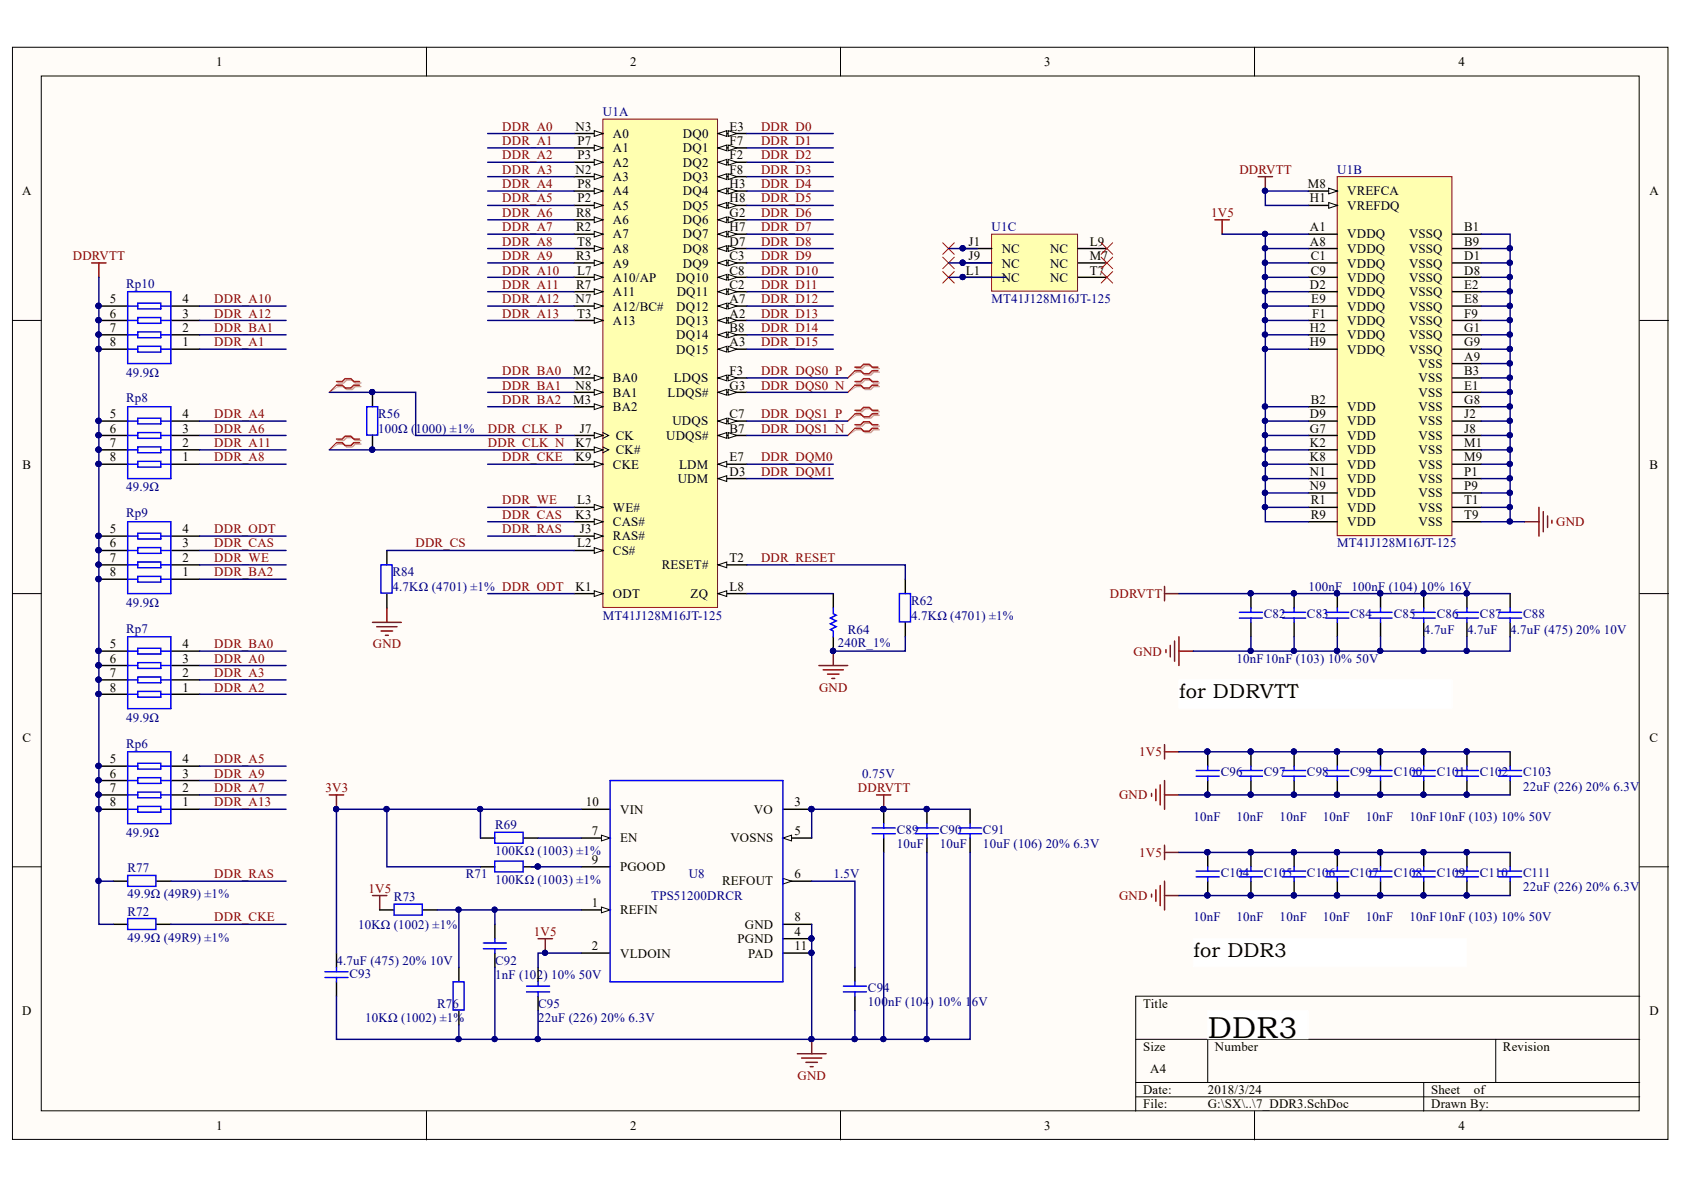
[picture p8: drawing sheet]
<svg xmlns="http://www.w3.org/2000/svg" width="297mm" height="210mm" viewBox="0 0 297 210" stroke-linecap="round" stroke-linejoin="round" font-family="sans-serif">
<defs><g id="words">
<text font-size="5.3" x="213" y="183.1">DDR3</text>
<g font-size="3.5">
<text x="208" y="123.2">for DDRVTT</text>
<text x="210.5" y="168.8">for DDR3</text>
</g>
<g font-size="2.3">
<text x="38.1" y="11.6">1</text>
<text x="111.2" y="11.6">2</text>
<text x="184.2" y="11.6">3</text>
<text x="257.2" y="11.6">4</text>
<text x="101.5" y="23">N3</text>
<text x="128.7" y="23">E3</text>
<text x="101.9" y="28.1">P3</text>
<text x="101.9" y="25.6">P7</text>
<text x="108.1" y="24.3">A0</text>
<text x="108.1" y="29.4">A2</text>
<text x="108.1" y="26.8">A1</text>
<text x="120.5" y="24.3">DQ0</text>
<text x="120.5" y="29.4">DQ2</text>
<text x="120.5" y="26.8">DQ1</text>
<text x="128.7" y="28.1">F2</text>
<text x="128.7" y="25.6">F7</text>
<text x="3.9" y="34.4">A</text>
<text x="101.5" y="30.6">N2</text>
<text x="101.9" y="35.7">P2</text>
<text x="101.9" y="33.2">P8</text>
<text x="108.1" y="31.9">A3</text>
<text x="108.1" y="34.4">A4</text>
<text x="120.5" y="31.9">DQ3</text>
<text x="120.5" y="34.4">DQ4</text>
<text x="128.7" y="30.6">F8</text>
<text x="128.7" y="33.2">H3</text>
<text x="128.7" y="35.7">H8</text>
<text x="230.7" y="33.2">M8</text>
<text x="231" y="35.7">H1</text>
<text x="237.6" y="34.4">VREFCA</text>
<text x="291" y="34.4">A</text>
<text x="101.6" y="40.8">R2</text>
<text x="101.6" y="38.2">R8</text>
<text x="108.1" y="37">A5</text>
<text x="108.1" y="39.5">A6</text>
<text x="120.5" y="39.5">DQ6</text>
<text x="120.5" y="37">DQ5</text>
<text x="128.7" y="38.2">G2</text>
<text x="128.7" y="40.8">H7</text>
<text x="231" y="40.8">A1</text>
<text x="237.6" y="37">VREFDQ</text>
<text x="258.3" y="40.8">B1</text>
<text x="101.6" y="45.9">R3</text>
<text x="101.8" y="43.4">T8</text>
<text x="108.1" y="42">A7</text>
<text x="108.1" y="47.2">A9</text>
<text x="108.1" y="44.7">A8</text>
<text x="120.5" y="47.2">DQ9</text>
<text x="120.5" y="44.7">DQ8</text>
<text x="120.5" y="42">DQ7</text>
<text x="128.7" y="45.9">C3</text>
<text x="128.7" y="43.4">D7</text>
<text x="170.9" y="43.4">J1</text>
<text x="170.9" y="45.9">J9</text>
<text x="176.7" y="44.7">NC</text>
<text x="176.7" y="47.2">NC</text>
<text x="185.2" y="44.7">NC</text>
<text x="185.2" y="47.2">NC</text>
<text x="192.2" y="43.4">L9</text>
<text x="192.2" y="45.9">M7</text>
<text x="231" y="43.4">A8</text>
<text x="231.2" y="45.9">C1</text>
<text x="237.6" y="42">VDDQ</text>
<text x="237.6" y="44.7">VDDQ</text>
<text x="237.6" y="47.2">VDDQ</text>
<text x="248.5" y="42">VSSQ</text>
<text x="248.5" y="44.7">VSSQ</text>
<text x="248.5" y="47.2">VSSQ</text>
<text x="258.3" y="43.4">B9</text>
<text x="258.3" y="45.9">D1</text>
<text x="19.4" y="53.5">5</text>
<text x="32.2" y="53.5">4</text>
<text x="101.5" y="53.5">N7</text>
<text x="101.6" y="51">R7</text>
<text x="101.8" y="48.5">L7</text>
<text x="108.1" y="49.7">A10/AP</text>
<text x="108.1" y="52.3">A11</text>
<text x="119.3" y="49.7">DQ10</text>
<text x="119.4" y="52.3">DQ11</text>
<text x="128.7" y="53.5">A7</text>
<text x="128.7" y="51">C2</text>
<text x="128.7" y="48.5">C8</text>
<text x="170.3" y="48.5">L1</text>
<text x="176.7" y="49.7">NC</text>
<text x="185.2" y="49.7">NC</text>
<text x="192.2" y="48.5">T7</text>
<text x="231" y="51">D2</text>
<text x="231.2" y="48.5">C9</text>
<text x="231.3" y="53.5">E9</text>
<text x="237.6" y="49.7">VDDQ</text>
<text x="237.6" y="52.3">VDDQ</text>
<text x="248.5" y="49.7">VSSQ</text>
<text x="248.5" y="52.3">VSSQ</text>
<text x="258.3" y="48.5">D8</text>
<text x="258.3" y="51">E2</text>
<text x="258.3" y="53.5">E8</text>
<text x="19.4" y="58.6">7</text>
<text x="19.4" y="56.1">6</text>
<text x="32.2" y="58.6">2</text>
<text x="32.2" y="56.1">3</text>
<text x="101.8" y="56.1">T3</text>
<text x="108.1" y="54.8">A12/BC#</text>
<text x="108.1" y="57.3">A13</text>
<text x="119.3" y="57.3">DQ13</text>
<text x="119.3" y="54.8">DQ12</text>
<text x="119.3" y="59.8">DQ14</text>
<text x="128.7" y="56.1">A2</text>
<text x="128.7" y="58.6">B8</text>
<text x="231" y="58.6">H2</text>
<text x="231.5" y="56.1">F1</text>
<text x="237.6" y="54.8">VDDQ</text>
<text x="237.6" y="57.3">VDDQ</text>
<text x="237.6" y="59.8">VDDQ</text>
<text x="248.5" y="54.8">VSSQ</text>
<text x="248.5" y="57.3">VSSQ</text>
<text x="248.5" y="59.8">VSSQ</text>
<text x="258.3" y="56.1">F9</text>
<text x="258.3" y="58.6">G1</text>
<text x="19.4" y="61.1">8</text>
<text x="32.2" y="61.1">1</text>
<text x="119.3" y="62.4">DQ15</text>
<text x="128.7" y="61.1">A3</text>
<text x="231" y="61.1">H9</text>
<text x="237.6" y="62.4">VDDQ</text>
<text x="248.5" y="62.4">VSSQ</text>
<text x="250.2" y="64.9">VSS</text>
<text x="258.3" y="63.6">A9</text>
<text x="258.3" y="61.1">G9</text>
<text x="101.1" y="66.2">M2</text>
<text x="101.1" y="71.2">M3</text>
<text x="101.5" y="68.7">N8</text>
<text x="108.1" y="67.4">BA0</text>
<text x="108.1" y="70">BA1</text>
<text x="117.8" y="70">LDQS#</text>
<text x="118.9" y="67.4">LDQS</text>
<text x="128.7" y="66.2">F3</text>
<text x="128.7" y="68.7">G3</text>
<text x="231.2" y="71.2">B2</text>
<text x="250.2" y="67.4">VSS</text>
<text x="250.2" y="70">VSS</text>
<text x="258.3" y="66.2">B3</text>
<text x="258.3" y="68.7">E1</text>
<text x="258.3" y="71.2">G8</text>
<text x="19.4" y="76.3">6</text>
<text x="19.4" y="73.8">5</text>
<text x="32.2" y="76.3">3</text>
<text x="32.2" y="73.8">4</text>
<text x="102.3" y="76.3">J7</text>
<text x="108.1" y="72.5">BA2</text>
<text x="108.6" y="77.6">CK</text>
<text x="117.5" y="77.6">UDQS#</text>
<text x="118.6" y="75">UDQS</text>
<text x="128.7" y="76.3">B7</text>
<text x="128.7" y="73.8">C7</text>
<text x="231" y="73.8">D9</text>
<text x="231" y="76.3">G7</text>
<text x="237.6" y="72.5">VDD</text>
<text x="237.6" y="75">VDD</text>
<text x="237.6" y="77.6">VDD</text>
<text x="250.2" y="72.5">VSS</text>
<text x="250.2" y="75">VSS</text>
<text x="250.2" y="77.6">VSS</text>
<text x="258.3" y="73.8">J2</text>
<text x="258.3" y="76.3">J8</text>
<text x="4" y="82.6">B</text>
<text x="19.4" y="81.4">8</text>
<text x="19.4" y="78.8">7</text>
<text x="32.2" y="81.4">1</text>
<text x="32.2" y="78.8">2</text>
<text x="101.5" y="78.8">K7</text>
<text x="101.5" y="81.4">K9</text>
<text x="108.1" y="82.6">CKE</text>
<text x="108.6" y="80.1">CK#</text>
<text x="119.8" y="82.6">LDM</text>
<text x="128.7" y="83.9">D3</text>
<text x="128.7" y="81.4">E7</text>
<text x="231" y="78.8">K2</text>
<text x="231" y="81.4">K8</text>
<text x="231" y="83.9">N1</text>
<text x="237.6" y="80.1">VDD</text>
<text x="237.6" y="82.6">VDD</text>
<text x="250.2" y="80.1">VSS</text>
<text x="250.2" y="82.6">VSS</text>
<text x="258.3" y="78.8">M1</text>
<text x="258.3" y="81.4">M9</text>
<text x="258.3" y="83.9">P1</text>
<text x="291" y="82.6">B</text>
<text x="101.8" y="89">L3</text>
<text x="119.5" y="85.2">UDM</text>
<text x="231" y="86.4">N9</text>
<text x="231.2" y="89">R1</text>
<text x="237.6" y="85.2">VDD</text>
<text x="237.6" y="87.7">VDD</text>
<text x="250.2" y="85.2">VSS</text>
<text x="250.2" y="87.7">VSS</text>
<text x="258.3" y="86.4">P9</text>
<text x="258.3" y="89">T1</text>
<text x="19.4" y="94">5</text>
<text x="32.2" y="94">4</text>
<text x="101.5" y="91.5">K3</text>
<text x="102.3" y="94">J3</text>
<text x="108.1" y="95.3">RAS#</text>
<text x="108.1" y="92.8">CAS#</text>
<text x="108.1" y="90.2">WE#</text>
<text x="231.2" y="91.5">R9</text>
<text x="237.6" y="90.2">VDD</text>
<text x="237.6" y="92.8">VDD</text>
<text x="250.2" y="90.2">VSS</text>
<text x="250.2" y="92.8">VSS</text>
<text x="258.3" y="91.5">T9</text>
<text x="19.4" y="101.6">8</text>
<text x="19.4" y="99.1">7</text>
<text x="19.4" y="96.6">6</text>
<text x="32.2" y="101.6">1</text>
<text x="32.2" y="99.1">2</text>
<text x="32.2" y="96.6">3</text>
<text x="101.8" y="96.6">L2</text>
<text x="108.1" y="97.8">CS#</text>
<text x="116.7" y="100.4">RESET#</text>
<text x="128.7" y="99.1">T2</text>
<text x="101.5" y="104.3">K1</text>
<text x="108.1" y="105.5">ODT</text>
<text x="121.8" y="105.5">ZQ</text>
<text x="128.7" y="104.3">L8</text>
<text x="19.4" y="119.4">7</text>
<text x="19.4" y="116.9">6</text>
<text x="19.4" y="114.4">5</text>
<text x="32.2" y="119.4">2</text>
<text x="32.2" y="116.9">3</text>
<text x="32.2" y="114.4">4</text>
<text x="19.4" y="122">8</text>
<text x="32.2" y="122">1</text>
<text x="4" y="130.8">C</text>
<text x="291" y="130.8">C</text>
<text x="19.4" y="137.2">6</text>
<text x="19.4" y="134.6">5</text>
<text x="32.2" y="137.2">3</text>
<text x="32.2" y="134.6">4</text>
<text x="19.4" y="142.2">8</text>
<text x="19.4" y="139.7">7</text>
<text x="32.2" y="142.2">1</text>
<text x="32.2" y="139.7">2</text>
<text x="103.3" y="142.2">10</text>
<text x="109.4" y="143.5">VIN</text>
<text x="133" y="143.5">VO</text>
<text x="140.2" y="142.2">3</text>
<text x="104.4" y="147.3">7</text>
<text x="109.4" y="148.6">EN</text>
<text x="128.8" y="148.6">VOSNS</text>
<text x="140.2" y="147.3">5</text>
<text x="104.4" y="152.4">9</text>
<text x="109.4" y="153.6">PGOOD</text>
<text x="140.2" y="154.9">6</text>
<text x="104.4" y="160">1</text>
<text x="109.4" y="161.2">REFIN</text>
<text x="127.4" y="156.2">REFOUT</text>
<text x="104.4" y="167.7">2</text>
<text x="130.1" y="166.4">PGND</text>
<text x="131.4" y="163.9">GND</text>
<text x="140.2" y="165.1">4</text>
<text x="140.2" y="162.5">8</text>
<text x="140.2" y="167.7">11</text>
<text x="109.4" y="168.9">VLDOIN</text>
<text x="132" y="168.9">PAD</text>
<text x="3.9" y="179">D</text>
<text x="201.6" y="177.8">Title</text>
<text x="291" y="179">D</text>
<text x="201.6" y="185.4">Size</text>
<text x="214.3" y="185.4">Number</text>
<text x="265.1" y="185.4">Revision</text>
<text x="202.9" y="189.2">A4</text>
<text x="201.6" y="193">Date:</text>
<text x="201.6" y="195.5">File:</text>
<text x="213" y="193">2018/3/24</text>
<text x="213" y="195.5">G:\SX\..\7_DDR3.SchDoc</text>
<text x="252.4" y="193">Sheet</text>
<text x="252.4" y="195.5">Drawn By:</text>
<text x="260" y="193">of</text>
<text x="38.1" y="199.3">1</text>
<text x="111.2" y="199.3">2</text>
<text x="184.2" y="199.3">3</text>
<text x="257.2" y="199.3">4</text>
</g>
<g font-size="2.3" fill="#800000">
<text x="88.6" y="23">DDR_A0</text>
<text x="134.2" y="23">DDR_D0</text>
<text x="88.6" y="25.6">DDR_A1</text>
<text x="88.6" y="28.1">DDR_A2</text>
<text x="134.2" y="28.1">DDR_D2</text>
<text x="134.2" y="25.6">DDR_D1</text>
<text x="88.6" y="30.6">DDR_A3</text>
<text x="88.6" y="33.2">DDR_A4</text>
<text x="88.6" y="35.7">DDR_A5</text>
<text x="134.2" y="35.7">DDR_D5</text>
<text x="134.2" y="33.2">DDR_D4</text>
<text x="134.2" y="30.6">DDR_D3</text>
<text x="218.6" y="30.6">DDRVTT</text>
<text x="88.6" y="38.2">DDR_A6</text>
<text x="88.6" y="40.8">DDR_A7</text>
<text x="134.2" y="40.8">DDR_D7</text>
<text x="134.2" y="38.2">DDR_D6</text>
<text x="213.6" y="38.2">1V5</text>
<text x="12.8" y="45.9">DDRVTT</text>
<text x="88.6" y="43.4">DDR_A8</text>
<text x="88.6" y="45.9">DDR_A9</text>
<text x="134.2" y="45.9">DDR_D9</text>
<text x="134.2" y="43.4">DDR_D8</text>
<text x="37.8" y="53.5">DDR_A10</text>
<text x="88.6" y="48.5">DDR_A10</text>
<text x="88.6" y="51">DDR_A11</text>
<text x="88.6" y="53.5">DDR_A12</text>
<text x="134.2" y="53.5">DDR_D12</text>
<text x="134.2" y="51">DDR_D11</text>
<text x="134.2" y="48.5">DDR_D10</text>
<text x="37.8" y="56.1">DDR_A12</text>
<text x="37.8" y="58.6">DDR_BA1</text>
<text x="88.6" y="56.1">DDR_A13</text>
<text x="134.2" y="58.6">DDR_D14</text>
<text x="134.2" y="56.1">DDR_D13</text>
<text x="37.8" y="61.1">DDR_A1</text>
<text x="134.2" y="61.1">DDR_D15</text>
<text x="88.6" y="66.2">DDR_BA0</text>
<text x="88.6" y="68.7">DDR_BA1</text>
<text x="88.6" y="71.2">DDR_BA2</text>
<text x="134.2" y="66.2">DDR_DQS0_P</text>
<text x="134.2" y="68.7">DDR_DQS0_N</text>
<text x="37.8" y="73.8">DDR_A4</text>
<text x="37.8" y="76.3">DDR_A6</text>
<text x="86.1" y="76.3">DDR_CLK_P</text>
<text x="134.2" y="73.8">DDR_DQS1_P</text>
<text x="134.2" y="76.3">DDR_DQS1_N</text>
<text x="37.8" y="81.4">DDR_A8</text>
<text x="37.8" y="78.8">DDR_A11</text>
<text x="86.1" y="78.8">DDR_CLK_N</text>
<text x="88.6" y="81.4">DDR_CKE</text>
<text x="134.2" y="81.4">DDR_DQM0</text>
<text x="134.2" y="83.9">DDR_DQM1</text>
<text x="88.6" y="89">DDR_WE</text>
<text x="37.8" y="94">DDR_ODT</text>
<text x="88.6" y="91.5">DDR_CAS</text>
<text x="88.6" y="94">DDR_RAS</text>
<text x="274.5" y="92.8">GND</text>
<text x="37.8" y="101.6">DDR_BA2</text>
<text x="37.8" y="99.1">DDR_WE</text>
<text x="37.8" y="96.6">DDR_CAS</text>
<text x="73.3" y="96.6">DDR_CS</text>
<text x="134.2" y="99.1">DDR_RESET</text>
<text x="195.8" y="105.5">DDRVTT</text>
<text x="37.8" y="116.9">DDR_A0</text>
<text x="37.8" y="119.4">DDR_A3</text>
<text x="37.8" y="114.4">DDR_BA0</text>
<text x="65.8" y="114.4">GND</text>
<text x="199.9" y="115.7">GND</text>
<text x="37.8" y="122">DDR_A2</text>
<text x="144.5" y="122">GND</text>
<text x="37.8" y="134.6">DDR_A5</text>
<text x="37.8" y="137.2">DDR_A9</text>
<text x="200.9" y="133.4">1V5</text>
<text x="37.8" y="139.7">DDR_A7</text>
<text x="37.8" y="142.2">DDR_A13</text>
<text x="57.4" y="139.7">3V3</text>
<text x="151.3" y="139.7">DDRVTT</text>
<text x="197.4" y="141">GND</text>
<text x="37.8" y="154.9">DDR_RAS</text>
<text x="200.9" y="151.1">1V5</text>
<text x="65" y="157.4">1V5</text>
<text x="197.4" y="158.7">GND</text>
<text x="37.8" y="162.5">DDR_CKE</text>
<text x="94.2" y="165.1">1V5</text>
<text x="140.7" y="190.4">GND</text>
</g>
<g font-size="2.3" fill="#000080">
<text x="106.3" y="20.5">U1A</text>
<text x="235.9" y="30.6">U1B</text>
<text x="174.9" y="40.8">U1C</text>
<text x="22.2" y="50.7">Rp10</text>
<text x="174.9" y="53.5">MT41J128M16JT-125</text>
<text x="22.2" y="66.4">49.9Ω</text>
<text x="22.2" y="71">Rp8</text>
<text x="66.7" y="73.8">R56</text>
<text x="66.7" y="76.3">100Ω (1000) ±1%</text>
<text x="22.2" y="86.7">49.9Ω</text>
<text x="22.2" y="91.3">Rp9</text>
<text x="69.2" y="101.6">R84</text>
<text x="235.9" y="96.6">MT41J128M16JT-125</text>
<text x="22.2" y="107">49.9Ω</text>
<text x="69.2" y="104.3">4.7KΩ (4701) ±1% DDR_ODT</text>
<text x="160.7" y="106.8">R62</text>
<text x="230.8" y="104.3">100nF</text>
<text x="238.4" y="104.3">100nF (104) 10% 16V</text>
<text x="22.2" y="111.6">Rp7</text>
<text x="106.3" y="109.3">MT41J128M16JT-125</text>
<text x="149.5" y="111.9">R64</text>
<text x="160.7" y="109.3">4.7KΩ (4701) ±1%</text>
<text x="222.9" y="109.1">C82</text>
<text x="230.5" y="109.1">C83</text>
<text x="238.1" y="109.1">C84</text>
<text x="245.8" y="109.1">C85</text>
<text x="251.2" y="111.9">4.7uF</text>
<text x="253.4" y="109.1">C86</text>
<text x="258.8" y="111.9">4.7uF</text>
<text x="261.1" y="109.1">C87</text>
<text x="266.4" y="111.9">4.7uF (475) 20% 10V</text>
<text x="268.7" y="109.1">C88</text>
<text x="147.8" y="114.1">240R_1%</text>
<text x="218.1" y="116.9">10nF10nF (103) 10% 50V</text>
<text x="22.2" y="127.3">49.9Ω</text>
<text x="22.2" y="131.9">Rp6</text>
<text x="152.1" y="137.2">0.75V</text>
<text x="215.3" y="136.9">C96</text>
<text x="222.9" y="136.9">C97</text>
<text x="230.5" y="136.9">C98</text>
<text x="238.1" y="136.9">C99</text>
<text x="245.8" y="136.9">C100</text>
<text x="253.4" y="136.9">C101</text>
<text x="261.1" y="136.9">C102</text>
<text x="268.7" y="136.9">C103</text>
<text x="268.7" y="139.5">22uF (226) 20% 6.3V</text>
<text x="22.2" y="147.6">49.9Ω</text>
<text x="87.3" y="146.3">R69</text>
<text x="158.2" y="147.1">C89</text>
<text x="158.2" y="149.6">10uF</text>
<text x="165.8" y="147.1">C90</text>
<text x="165.8" y="149.6">10uF</text>
<text x="173.4" y="147.1">C91</text>
<text x="173.4" y="149.6">10uF (106) 20% 6.3V</text>
<text x="210.5" y="144.8">10nF</text>
<text x="218.1" y="144.8">10nF</text>
<text x="225.7" y="144.8">10nF</text>
<text x="233.3" y="144.8">10nF</text>
<text x="240.9" y="144.8">10nF</text>
<text x="248.6" y="144.8">10nF10nF (103) 10% 50V</text>
<text x="22.5" y="153.9">R77</text>
<text x="82.2" y="154.9">R71</text>
<text x="87.3" y="155.9">100KΩ (1003) ±1%</text>
<text x="87.3" y="150.9">100KΩ (1003) ±1%</text>
<text x="121.5" y="154.9">U8</text>
<text x="147" y="154.9">1.5V</text>
<text x="215.3" y="154.7">C104</text>
<text x="222.9" y="154.7">C105</text>
<text x="230.5" y="154.7">C106</text>
<text x="238.1" y="154.7">C107</text>
<text x="245.8" y="154.7">C108</text>
<text x="253.4" y="154.7">C109</text>
<text x="261.1" y="154.7">C110</text>
<text x="268.7" y="154.7">C111</text>
<text x="22.5" y="158.5">49.9Ω (49R9) ±1%</text>
<text x="22.5" y="161.5">R72</text>
<text x="69.5" y="159">R73</text>
<text x="114.9" y="158.7">TPS51200DRCR</text>
<text x="268.7" y="157.2">22uF (226) 20% 6.3V</text>
<text x="22.5" y="166.1">49.9Ω (49R9) ±1%</text>
<text x="63.2" y="163.9">10KΩ (1002) ±1%</text>
<text x="210.5" y="162.5">10nF</text>
<text x="218.1" y="162.5">10nF</text>
<text x="225.7" y="162.5">10nF</text>
<text x="233.3" y="162.5">10nF</text>
<text x="240.9" y="162.5">10nF</text>
<text x="248.6" y="162.5">10nF10nF (103) 10% 50V</text>
<text x="59.3" y="170.2">4.7uF (475) 20% 10V</text>
<text x="61.6" y="172.5">C93</text>
<text x="87.3" y="170.2">C92</text>
<text x="87.3" y="172.7">1nF (102) 10% 50V</text>
<text x="77.1" y="177.8">R76</text>
<text x="94.9" y="177.8">C95</text>
<text x="153.1" y="175">C94</text>
<text x="153.1" y="177.5">100nF (104</text>
<text x="164" y="177.5">) 10% 1</text>
<text x="171.4" y="177.5">6V</text>
<text x="64.4" y="180.3">10KΩ (1002) ±1%</text>
<text x="94.9" y="180.3">22uF (226) 20% 6.3V</text>
</g>
</g></defs>
<g fill="#fffcf8" stroke="#000" stroke-width=".18">
<path d="M2.2 8.3h292v192.7h-292z"/>
<path d="M7.3 13.4h281.8v182.5h-281.8z"/>
</g>
<g fill="none" stroke="#000" stroke-width=".18">
<path d="M75.2 8.3v5.1M148.3 8.3v5.1M221.3 8.3v5.1M2.2 56.5h5.1M289.2 56.5h5.1M2.2 104.7h5.1M289.2 104.7h5.1M2.2 152.9h5.1M289.2 152.9h5.1M289.2 175.7h-88.9v20.3M75.2 196v5.1M148.3 196v5.1"/>
<path d="M200.3 183.3h88.9M200.3 190.9h88.9M200.3 193.5h88.9M213 183.3v7.6M221.3 196v5.1M251.1 190.9v5.1M263.8 183.3v7.6"/>
</g>
<path d="M106.3 21h20.3v86.1h-20.3z" fill="#ffffb0" stroke="#800000" stroke-width=".18"/>
<path d="M126.7 56.5h5" fill="none" stroke="#000" stroke-width=".25"/>
<path d="M126.7 56.5l1.5-.5v1z" fill="#fffcf8"/>
<path d="M126.7 56.5l1.5-.5v1z" fill="none" stroke="#000" stroke-width=".18"/>
<path d="M128.4 56l1.6 .5-1.6 .5z" fill="#fffcf8"/>
<path d="M128.4 56l1.6 .5-1.6 .5z" fill="none" stroke="#000" stroke-width=".18"/>
<path d="M126.7 61.6h5" fill="none" stroke="#000" stroke-width=".25"/>
<path d="M126.7 61.6l1.5-.5v1z" fill="#fffcf8"/>
<path d="M126.7 61.6l1.5-.5v1z" fill="none" stroke="#000" stroke-width=".18"/>
<path d="M128.4 61.1l1.6 .5-1.6 .5z" fill="#fffcf8"/>
<path d="M128.4 61.1l1.6 .5-1.6 .5z" fill="none" stroke="#000" stroke-width=".18"/>
<path d="M126.7 54h5" fill="none" stroke="#000" stroke-width=".25"/>
<path d="M126.7 54l1.5-.5v1z" fill="#fffcf8"/>
<path d="M126.7 54l1.5-.5v1z" fill="none" stroke="#000" stroke-width=".18"/>
<path d="M128.4 53.5l1.6 .5-1.6 .5z" fill="#fffcf8"/>
<path d="M128.4 53.5l1.6 .5-1.6 .5z" fill="none" stroke="#000" stroke-width=".18"/>
<path d="M126.7 76.8h5" fill="none" stroke="#000" stroke-width=".25"/>
<path d="M126.7 76.8l1.5-.5v1z" fill="#fffcf8"/>
<path d="M126.7 76.8l1.5-.5v1z" fill="none" stroke="#000" stroke-width=".18"/>
<path d="M128.4 76.3l1.6 .5-1.6 .5z" fill="#fffcf8"/>
<path d="M128.4 76.3l1.6 .5-1.6 .5z" fill="none" stroke="#000" stroke-width=".18"/>
<path d="M126.7 59.1h5" fill="none" stroke="#000" stroke-width=".25"/>
<path d="M126.7 59.1l1.5-.5v1z" fill="#fffcf8"/>
<path d="M126.7 59.1l1.5-.5v1z" fill="none" stroke="#000" stroke-width=".18"/>
<path d="M128.4 58.6l1.6 .5-1.6 .5z" fill="#fffcf8"/>
<path d="M128.4 58.6l1.6 .5-1.6 .5z" fill="none" stroke="#000" stroke-width=".18"/>
<path d="M126.7 51.5h5" fill="none" stroke="#000" stroke-width=".25"/>
<path d="M126.7 51.5l1.5-.6v1.1z" fill="#fffcf8"/>
<path d="M126.7 51.5l1.5-.6v1.1z" fill="none" stroke="#000" stroke-width=".18"/>
<path d="M128.4 50.9l1.6 .6-1.6 .5z" fill="#fffcf8"/>
<path d="M128.4 50.9l1.6 .6-1.6 .5z" fill="none" stroke="#000" stroke-width=".18"/>
<path d="M126.7 46.4h5" fill="none" stroke="#000" stroke-width=".25"/>
<path d="M126.7 46.4l1.5-.5v1z" fill="#fffcf8"/>
<path d="M126.7 46.4l1.5-.5v1z" fill="none" stroke="#000" stroke-width=".18"/>
<path d="M128.4 45.9l1.6 .5-1.6 .5z" fill="#fffcf8"/>
<path d="M128.4 45.9l1.6 .5-1.6 .5z" fill="none" stroke="#000" stroke-width=".18"/>
<path d="M126.7 74.3h5" fill="none" stroke="#000" stroke-width=".25"/>
<path d="M126.7 74.3l1.5-.5v1z" fill="#fffcf8"/>
<path d="M126.7 74.3l1.5-.5v1z" fill="none" stroke="#000" stroke-width=".18"/>
<path d="M128.4 73.8l1.6 .5-1.6 .5z" fill="#fffcf8"/>
<path d="M128.4 73.8l1.6 .5-1.6 .5z" fill="none" stroke="#000" stroke-width=".18"/>
<path d="M126.7 48.9h5" fill="none" stroke="#000" stroke-width=".25"/>
<path d="M126.7 48.9l1.5-.5v1z" fill="#fffcf8"/>
<path d="M126.7 48.9l1.5-.5v1z" fill="none" stroke="#000" stroke-width=".18"/>
<path d="M128.4 48.4l1.6 .5-1.6 .5z" fill="#fffcf8"/>
<path d="M128.4 48.4l1.6 .5-1.6 .5z" fill="none" stroke="#000" stroke-width=".18"/>
<path d="M126.7 84.4h5" fill="none" stroke="#000" stroke-width=".25"/>
<path d="M126.7 84.4l1.5-.5v1z" fill="#fffcf8"/>
<path d="M126.7 84.4l1.5-.5v1z" fill="none" stroke="#000" stroke-width=".18"/>
<path d="M126.7 43.8h5" fill="none" stroke="#000" stroke-width=".25"/>
<path d="M126.7 43.8l1.5-.5v1z" fill="#fffcf8"/>
<path d="M126.7 43.8l1.5-.5v1z" fill="none" stroke="#000" stroke-width=".18"/>
<path d="M128.4 43.3l1.6 .5-1.6 .5z" fill="#fffcf8"/>
<path d="M128.4 43.3l1.6 .5-1.6 .5z" fill="none" stroke="#000" stroke-width=".18"/>
<path d="M126.7 23.6h5" fill="none" stroke="#000" stroke-width=".25"/>
<path d="M126.7 23.6l1.5-.6v1.1z" fill="#fffcf8"/>
<path d="M126.7 23.6l1.5-.6v1.1z" fill="none" stroke="#000" stroke-width=".18"/>
<path d="M128.4 23l1.6 .6-1.6 .5z" fill="#fffcf8"/>
<path d="M128.4 23l1.6 .6-1.6 .5z" fill="none" stroke="#000" stroke-width=".18"/>
<path d="M126.7 81.9h5" fill="none" stroke="#000" stroke-width=".25"/>
<path d="M126.7 81.9l1.5-.5v1z" fill="#fffcf8"/>
<path d="M126.7 81.9l1.5-.5v1z" fill="none" stroke="#000" stroke-width=".18"/>
<path d="M126.7 28.6h5" fill="none" stroke="#000" stroke-width=".25"/>
<path d="M126.7 28.6l1.5-.5v1z" fill="#fffcf8"/>
<path d="M126.7 28.6l1.5-.5v1z" fill="none" stroke="#000" stroke-width=".18"/>
<path d="M128.4 28.1l1.6 .5-1.6 .5z" fill="#fffcf8"/>
<path d="M128.4 28.1l1.6 .5-1.6 .5z" fill="none" stroke="#000" stroke-width=".18"/>
<path d="M126.7 66.7h5" fill="none" stroke="#000" stroke-width=".25"/>
<path d="M126.7 66.7l1.5-.5v1z" fill="#fffcf8"/>
<path d="M126.7 66.7l1.5-.5v1z" fill="none" stroke="#000" stroke-width=".18"/>
<path d="M128.4 66.2l1.6 .5-1.6 .5z" fill="#fffcf8"/>
<path d="M128.4 66.2l1.6 .5-1.6 .5z" fill="none" stroke="#000" stroke-width=".18"/>
<path d="M126.7 26.1h5" fill="none" stroke="#000" stroke-width=".25"/>
<path d="M126.7 26.1l1.5-.5v1z" fill="#fffcf8"/>
<path d="M126.7 26.1l1.5-.5v1z" fill="none" stroke="#000" stroke-width=".18"/>
<path d="M128.4 25.6l1.6 .5-1.6 .5z" fill="#fffcf8"/>
<path d="M128.4 25.6l1.6 .5-1.6 .5z" fill="none" stroke="#000" stroke-width=".18"/>
<path d="M126.7 31.2h5" fill="none" stroke="#000" stroke-width=".25"/>
<path d="M126.7 31.2l1.5-.5v1z" fill="#fffcf8"/>
<path d="M126.7 31.2l1.5-.5v1z" fill="none" stroke="#000" stroke-width=".18"/>
<path d="M128.4 30.7l1.6 .5-1.6 .5z" fill="#fffcf8"/>
<path d="M128.4 30.7l1.6 .5-1.6 .5z" fill="none" stroke="#000" stroke-width=".18"/>
<path d="M126.7 38.8h5" fill="none" stroke="#000" stroke-width=".25"/>
<path d="M126.7 38.8l1.5-.5v1z" fill="#fffcf8"/>
<path d="M126.7 38.8l1.5-.5v1z" fill="none" stroke="#000" stroke-width=".18"/>
<path d="M128.4 38.3l1.6 .5-1.6 .5z" fill="#fffcf8"/>
<path d="M128.4 38.3l1.6 .5-1.6 .5z" fill="none" stroke="#000" stroke-width=".18"/>
<path d="M126.7 69.2h5" fill="none" stroke="#000" stroke-width=".25"/>
<path d="M126.7 69.2l1.5-.5v1z" fill="#fffcf8"/>
<path d="M126.7 69.2l1.5-.5v1z" fill="none" stroke="#000" stroke-width=".18"/>
<path d="M128.4 68.7l1.6 .5-1.6 .5z" fill="#fffcf8"/>
<path d="M128.4 68.7l1.6 .5-1.6 .5z" fill="none" stroke="#000" stroke-width=".18"/>
<path d="M126.7 33.7h5" fill="none" stroke="#000" stroke-width=".25"/>
<path d="M126.7 33.7l1.5-.5v1z" fill="#fffcf8"/>
<path d="M126.7 33.7l1.5-.5v1z" fill="none" stroke="#000" stroke-width=".18"/>
<path d="M128.4 33.2l1.6 .5-1.6 .5z" fill="#fffcf8"/>
<path d="M128.4 33.2l1.6 .5-1.6 .5z" fill="none" stroke="#000" stroke-width=".18"/>
<path d="M126.7 41.3h5" fill="none" stroke="#000" stroke-width=".25"/>
<path d="M126.7 41.3l1.5-.5v1z" fill="#fffcf8"/>
<path d="M126.7 41.3l1.5-.5v1z" fill="none" stroke="#000" stroke-width=".18"/>
<path d="M128.4 40.8l1.6 .5-1.6 .5z" fill="#fffcf8"/>
<path d="M128.4 40.8l1.6 .5-1.6 .5z" fill="none" stroke="#000" stroke-width=".18"/>
<path d="M126.7 36.2h5" fill="none" stroke="#000" stroke-width=".25"/>
<path d="M126.7 36.2l1.5-.5v1z" fill="#fffcf8"/>
<path d="M126.7 36.2l1.5-.5v1z" fill="none" stroke="#000" stroke-width=".18"/>
<path d="M128.4 35.7l1.6 .5-1.6 .5z" fill="#fffcf8"/>
<path d="M128.4 35.7l1.6 .5-1.6 .5z" fill="none" stroke="#000" stroke-width=".18"/>
<path d="M101.3 94.6h5" fill="none" stroke="#000" stroke-width=".25"/>
<path d="M104.8 94.1l1.5 .5-1.5 .5z" fill="#fffcf8"/>
<path d="M106.3 76.3l1.1 .5-1.1 .5M104.8 94.1l1.5 .5-1.5 .5z" fill="none" stroke="#000" stroke-width=".18"/>
<path d="M101.3 76.8h5" fill="none" stroke="#000" stroke-width=".25"/>
<path d="M104.8 76.3l1.5 .5-1.5 .5z" fill="#fffcf8"/>
<path d="M104.8 76.3l1.5 .5-1.5 .5z" fill="none" stroke="#000" stroke-width=".18"/>
<path d="M101.3 104.7h5" fill="none" stroke="#000" stroke-width=".25"/>
<path d="M104.8 104.2l1.5 .5-1.5 .5z" fill="#fffcf8"/>
<path d="M104.8 104.2l1.5 .5-1.5 .5z" fill="none" stroke="#000" stroke-width=".18"/>
<path d="M101.3 92h5" fill="none" stroke="#000" stroke-width=".25"/>
<path d="M104.8 91.5l1.5 .5-1.5 .5z" fill="#fffcf8"/>
<path d="M106.3 78.8l1.1 .5-1.1 .6M104.8 91.5l1.5 .5-1.5 .5z" fill="none" stroke="#000" stroke-width=".18"/>
<path d="M101.3 79.3h5" fill="none" stroke="#000" stroke-width=".25"/>
<path d="M104.8 78.8l1.5 .5-1.5 .6z" fill="#fffcf8"/>
<path d="M104.8 78.8l1.5 .5-1.5 .6z" fill="none" stroke="#000" stroke-width=".18"/>
<path d="M101.3 81.9h5" fill="none" stroke="#000" stroke-width=".25"/>
<path d="M104.8 81.4l1.5 .5-1.5 .5z" fill="#fffcf8"/>
<path d="M104.8 81.4l1.5 .5-1.5 .5z" fill="none" stroke="#000" stroke-width=".18"/>
<path d="M101.3 97.1h5" fill="none" stroke="#000" stroke-width=".25"/>
<path d="M104.8 96.6l1.5 .5-1.5 .5z" fill="#fffcf8"/>
<path d="M104.8 96.6l1.5 .5-1.5 .5z" fill="none" stroke="#000" stroke-width=".18"/>
<path d="M101.3 89.5h5" fill="none" stroke="#000" stroke-width=".25"/>
<path d="M104.8 89l1.5 .5-1.5 .5z" fill="#fffcf8"/>
<path d="M104.8 89l1.5 .5-1.5 .5z" fill="none" stroke="#000" stroke-width=".18"/>
<path d="M101.3 48.9h5" fill="none" stroke="#000" stroke-width=".25"/>
<path d="M104.8 48.4l1.5 .5-1.5 .5z" fill="#fffcf8"/>
<path d="M104.8 48.4l1.5 .5-1.5 .5z" fill="none" stroke="#000" stroke-width=".18"/>
<path d="M126.7 104.7h5" fill="none" stroke="#000" stroke-width=".25"/>
<path d="M126.7 104.7l1.5-.5v1z" fill="#fffcf8"/>
<path d="M126.7 104.7l1.5-.5v1z" fill="none" stroke="#000" stroke-width=".18"/>
<path d="M101.3 66.7h5" fill="none" stroke="#000" stroke-width=".25"/>
<path d="M104.8 66.2l1.5 .5-1.5 .5z" fill="#fffcf8"/>
<path d="M104.8 66.2l1.5 .5-1.5 .5z" fill="none" stroke="#000" stroke-width=".18"/>
<path d="M101.3 71.7h5" fill="none" stroke="#000" stroke-width=".25"/>
<path d="M104.8 71.2l1.5 .5-1.5 .5z" fill="#fffcf8"/>
<path d="M104.8 71.2l1.5 .5-1.5 .5z" fill="none" stroke="#000" stroke-width=".18"/>
<path d="M101.3 31.2h5" fill="none" stroke="#000" stroke-width=".25"/>
<path d="M104.8 30.7l1.5 .5-1.5 .5z" fill="#fffcf8"/>
<path d="M104.8 30.7l1.5 .5-1.5 .5z" fill="none" stroke="#000" stroke-width=".18"/>
<path d="M101.3 23.6h5" fill="none" stroke="#000" stroke-width=".25"/>
<path d="M104.8 23l1.5 .6-1.5 .5z" fill="#fffcf8"/>
<path d="M104.8 23l1.5 .6-1.5 .5z" fill="none" stroke="#000" stroke-width=".18"/>
<path d="M101.3 54h5" fill="none" stroke="#000" stroke-width=".25"/>
<path d="M104.8 53.5l1.5 .5-1.5 .5z" fill="#fffcf8"/>
<path d="M104.8 53.5l1.5 .5-1.5 .5z" fill="none" stroke="#000" stroke-width=".18"/>
<path d="M101.3 69.2h5" fill="none" stroke="#000" stroke-width=".25"/>
<path d="M104.8 68.7l1.5 .5-1.5 .5z" fill="#fffcf8"/>
<path d="M104.8 68.7l1.5 .5-1.5 .5z" fill="none" stroke="#000" stroke-width=".18"/>
<path d="M101.3 36.2h5" fill="none" stroke="#000" stroke-width=".25"/>
<path d="M104.8 35.7l1.5 .5-1.5 .5z" fill="#fffcf8"/>
<path d="M104.8 35.7l1.5 .5-1.5 .5z" fill="none" stroke="#000" stroke-width=".18"/>
<path d="M101.3 28.6h5" fill="none" stroke="#000" stroke-width=".25"/>
<path d="M104.8 28.1l1.5 .5-1.5 .5z" fill="#fffcf8"/>
<path d="M104.8 28.1l1.5 .5-1.5 .5z" fill="none" stroke="#000" stroke-width=".18"/>
<path d="M101.3 26.1h5" fill="none" stroke="#000" stroke-width=".25"/>
<path d="M104.8 25.6l1.5 .5-1.5 .5z" fill="#fffcf8"/>
<path d="M104.8 25.6l1.5 .5-1.5 .5z" fill="none" stroke="#000" stroke-width=".18"/>
<path d="M101.3 33.7h5" fill="none" stroke="#000" stroke-width=".25"/>
<path d="M104.8 33.2l1.5 .5-1.5 .5z" fill="#fffcf8"/>
<path d="M104.8 33.2l1.5 .5-1.5 .5z" fill="none" stroke="#000" stroke-width=".18"/>
<path d="M101.3 41.3h5" fill="none" stroke="#000" stroke-width=".25"/>
<path d="M104.8 40.8l1.5 .5-1.5 .5z" fill="#fffcf8"/>
<path d="M104.8 40.8l1.5 .5-1.5 .5z" fill="none" stroke="#000" stroke-width=".18"/>
<path d="M101.3 46.4h5" fill="none" stroke="#000" stroke-width=".25"/>
<path d="M104.8 45.9l1.5 .5-1.5 .5z" fill="#fffcf8"/>
<path d="M104.8 45.9l1.5 .5-1.5 .5z" fill="none" stroke="#000" stroke-width=".18"/>
<path d="M101.3 51.5h5" fill="none" stroke="#000" stroke-width=".25"/>
<path d="M104.8 50.9l1.5 .6-1.5 .5z" fill="#fffcf8"/>
<path d="M104.8 50.9l1.5 .6-1.5 .5z" fill="none" stroke="#000" stroke-width=".18"/>
<path d="M101.3 38.8h5" fill="none" stroke="#000" stroke-width=".25"/>
<path d="M104.8 38.3l1.5 .5-1.5 .5z" fill="#fffcf8"/>
<path d="M104.8 38.3l1.5 .5-1.5 .5z" fill="none" stroke="#000" stroke-width=".18"/>
<path d="M126.7 99.6h5" fill="none" stroke="#000" stroke-width=".25"/>
<path d="M126.7 99.6l1.5-.5v1z" fill="#fffcf8"/>
<path d="M126.7 99.6l1.5-.5v1z" fill="none" stroke="#000" stroke-width=".18"/>
<path d="M101.3 56.5h5" fill="none" stroke="#000" stroke-width=".25"/>
<path d="M104.8 56l1.5 .5-1.5 .5z" fill="#fffcf8"/>
<path d="M104.8 56l1.5 .5-1.5 .5z" fill="none" stroke="#000" stroke-width=".18"/>
<path d="M101.3 43.8h5" fill="none" stroke="#000" stroke-width=".25"/>
<path d="M104.8 43.3l1.5 .5-1.5 .5z" fill="#fffcf8"/>
<path d="M104.8 43.3l1.5 .5-1.5 .5z" fill="none" stroke="#000" stroke-width=".18"/>
<path d="M235.9 31.2h20.2v63.3h-20.2z" fill="#ffffb0" stroke="#800000" stroke-width=".18"/>
<g fill="none" stroke="#000" stroke-width=".25">
<path d="M230.8 36.2h5.1M230.8 41.3h5.1M230.8 43.8h5.1M230.8 46.4h5.1M230.8 48.9h5.1M230.8 51.5h5.1M230.8 54h5.1M230.8 56.5h5.1M230.8 59.1h5.1M256.2 41.3h5.1M256.2 43.8h5.1M256.2 46.4h5.1"/>
<path d="M256.2 48.9h5.1M256.2 51.5h5.1M256.2 54h5.1M256.2 56.5h5.1M256.2 59.1h5.1M230.8 71.7h5.1M230.8 74.3h5.1M230.8 76.8h5.1M230.8 61.6h5.1M230.8 79.3h5.1M256.2 64.1h5.1M256.2 71.7h5.1"/>
<path d="M256.2 66.7h5.1M256.2 74.3h5.1M256.2 69.2h5.1M256.2 76.8h5.1M256.2 61.6h5.1M256.2 79.3h5.1M230.8 81.9h5.1M230.8 84.4h5.1M230.8 87h5.1M230.8 89.5h5.1M230.8 92h5.1M256.2 81.9h5.1"/>
<path d="M256.2 84.4h5.1M256.2 87h5.1M256.2 89.5h5.1M256.2 92h5.1"/>
</g>
<path d="M234.4 35.7l1.5 .5-1.5 .5z" fill="#fffcf8"/>
<path d="M234.4 35.7l1.5 .5-1.5 .5z" fill="none" stroke="#000" stroke-width=".18"/>
<path d="M230.8 33.7h5.1" fill="none" stroke="#000" stroke-width=".25"/>
<path d="M234.4 33.2l1.5 .5-1.5 .5z" fill="#fffcf8"/>
<path d="M234.4 33.2l1.5 .5-1.5 .5z" fill="none" stroke="#000" stroke-width=".18"/>
<path d="M174.9 41.3h15.2v10h-15.2z" fill="#ffffb0" stroke="#800000" stroke-width=".18"/>
<path d="M169.8 43.8h5.1M169.8 46.4h5.1M169.8 48.9h5.1M190.2 43.8h5M190.2 46.4h5M190.2 48.9h5M65.7 69.2v2.5M65.7 76.8v2.5M147 104.7v2.5M147 112.3v2.6M102.5 160.5h5.1" fill="none" stroke="#000" stroke-width=".25"/>
<g fill="#000080" stroke="#000080" stroke-width=".18">
<circle cx="169.8" cy="43.8" r=".46"/>
<circle cx="169.8" cy="46.3" r=".46"/>
<circle cx="169.8" cy="48.9" r=".46"/>
<circle cx="146.9" cy="114.8" r=".46"/>
<circle cx="65.7" cy="69.2" r=".46"/>
<circle cx="65.6" cy="79.3" r=".46"/>
</g>
<path d="M64.7 71.7h1.9v5h-1.9zM147 107.2v1.1l.5 .2-1 .5 1 .5-1 .5 1 .5-1 .5 .5 .3v1" fill="none" stroke="#00f" stroke-width=".25"/>
<path d="M268.9 92h2.6M271.5 89.5v5.1M272.2 90.3v3.5M273 91v2M273.7 91.8v.5M144.4 117.4h5.1M145.2 118.2h3.6M146 118.9h2M146.7 119.7h.5M147 114.9v2.5" fill="none" stroke="#800000" stroke-width=".25"/>
<g fill="none" stroke="#f00" stroke-width=".18">
<path d="M166.3 42.8l2 2.1M166.3 45.4l2 2M166.3 47.9l2 2M168.3 42.8l-2 2.1M168.3 45.4l-2 2M168.3 47.9l-2 2M194.2 47.9l2.1 2M194.2 45.4l2.1 2M194.2 42.8l2.1 2.1M196.3 47.9l-2.1 2M196.3 45.4l-2.1 2M196.3 42.8l-2.1 2.1"/>
<path d="M59.4 67.9l-1.3 1.3M59.4 78.1l-1.3 1.2M150.8 65.4l-1.3 1.3M150.8 67.9l-1.3 1.3M150.8 73l-1.3 1.3M150.8 75.5l-1.3 1.3"/>
</g>
<path d="M213 178.3h17.7v4.9h-17.7z" fill="#fff" stroke="#fff" stroke-width=".18"/>
<path d="M59.6 67.6h1l.5-.6h1l.6 .6h1M59.6 68.2h1l.5 .5h1l.6-.5h1M59.6 77.7h1l.5-.5h1l.6 .5h1M59.6 78.3h1l.5 .5h1l.6-.5h1M151 65h1.1l.5-.5h1l.5 .5h1M151 65.7h1.1l.5 .5h1l.5-.5h1M151 67.6h1.1l.5-.6h1l.5 .6h1M151 68.2h1.1l.5 .5h1l.5-.5h1M151 72.6h1.1l.5-.5h1l.5 .5h1M151 73.3h1.1l.5 .5h1l.5-.5h1M151 75.2h1.1l.5-.5h1l.5 .5h1M151 75.8h1.1l.5 .5h1l.5-.5h1" fill="none" stroke="#d0a19e" stroke-width=".25"/>
<path d="M59.6 68.2l-1.5 1M59.6 78.3l-1.5 1M151 65.7l-1.5 1M151 68.2l-1.5 1M151 73.3l-1.5 1M151 75.8l-1.5 1" fill="none" stroke="#d0a19e" stroke-width=".18"/>
<path d="M59.4 67.3h1l.5-.5h1l.5 .5h1M59.4 67.9h1l.5 .5h1l.5-.5h1M59.4 77.4h1l.5-.5h1l.5 .5h1M59.4 78.1h1l.5 .5h1l.5-.5h1M150.8 64.8h1l.5-.5h1l.5 .5h1.1M150.8 65.4h1l.5 .5h1l.5-.5h1.1M150.8 67.3h1l.5-.5h1l.5 .5h1.1M150.8 67.9h1l.5 .5h1l.5-.5h1.1M150.8 72.4h1l.5-.5h1l.5 .5h1.1M150.8 73h1l.5 .5h1l.5-.5h1.1M150.8 74.9h1l.5-.5h1l.5 .5h1.1M150.8 75.5h1l.5 .6h1l.5-.6h1.1" fill="none" stroke="#f00" stroke-width=".25"/>
<path d="M106.1 160l1.5 .5-1.5 .5z" fill="#fffcf8"/>
<path d="M106.1 160l1.5 .5-1.5 .5z" fill="none" stroke="#000" stroke-width=".18"/>
<path d="M138.1 142.8h5.1M138.1 147.8h5.1M102.5 168.1h5.1M138.1 165.6h5.1" fill="none" stroke="#000" stroke-width=".25"/>
<g fill="#000080" stroke="#000080" stroke-width=".18">
<circle cx="143.1" cy="142.7" r=".46"/>
<circle cx="143.1" cy="165.5" r=".46"/>
</g>
<path d="M138.1 147.8l1.5-.5v1z" fill="#fffcf8"/>
<path d="M138.1 147.8l1.5-.5v1z" fill="none" stroke="#000" stroke-width=".18"/>
<path d="M138.1 155.4h5.1" fill="none" stroke="#000" stroke-width=".25"/>
<path d="M138.1 154.9l1.5 .5-1.5 .5z" fill="#fffcf8"/>
<path d="M138.1 154.9l1.5 .5-1.5 .5z" fill="none" stroke="#000" stroke-width=".18"/>
<path d="M102.5 147.8h5.1" fill="none" stroke="#000" stroke-width=".25"/>
<path d="M106.1 147.3l1.5 .5-1.5 .5z" fill="#fffcf8"/>
<path d="M106.1 147.3l1.5 .5-1.5 .5z" fill="none" stroke="#000" stroke-width=".18"/>
<g fill="none" stroke="#000" stroke-width=".25">
<path d="M17.4 59.1h5.1M17.4 56.5h5.1M17.4 54h5.1M30.1 59.1h5.1M30.1 56.5h5.1M30.1 54h5.1M17.4 61.6h5.1M17.4 79.3h5.1M17.4 76.8h5.1M17.4 74.3h5.1M30.1 61.6h5.1M30.1 79.3h5.1"/>
<path d="M30.1 76.8h5.1M30.1 74.3h5.1M17.4 81.9h5.1M17.4 99.6h5.1M17.4 97.1h5.1M17.4 94.6h5.1M30.1 81.9h5.1M30.1 99.6h5.1M30.1 97.1h5.1M30.1 94.6h5.1M68.2 97.1v2.5M17.4 102.2h5.1"/>
<path d="M17.4 119.9h5.1M17.4 117.4h5.1M17.4 114.9h5.1M30.1 102.2h5.1M30.1 119.9h5.1M30.1 117.4h5.1M30.1 114.9h5.1M68.2 104.7v2.5M159.7 102.2v2.5M159.7 109.8v2.5M220.6 104.7v2.5M220.6 109.8v2.5"/>
<path d="M228.3 104.7v2.5M228.3 109.8v2.5M235.9 104.7v2.5M235.9 109.8v2.5M243.5 104.7v2.5M243.5 109.8v2.5M251.1 104.7v2.5M251.1 109.8v2.5M258.8 104.7v2.5M258.8 109.8v2.5M266.4 104.7v2.5M266.4 109.8v2.5"/>
<path d="M17.4 122.5h5.1M17.4 137.7h5.1M17.4 135.1h5.1M30.1 122.5h5.1M30.1 137.7h5.1M30.1 135.1h5.1M213 132.6v2.5M213 137.7v2.5M220.6 132.6v2.5M220.6 137.7v2.5M228.3 132.6v2.5M228.3 137.7v2.5"/>
<path d="M235.9 132.6v2.5M235.9 137.7v2.5M243.5 132.6v2.5M243.5 137.7v2.5M251.1 132.6v2.5M251.1 137.7v2.5M258.8 132.6v2.5M258.8 137.7v2.5M266.4 132.6v2.5M266.4 137.7v2.5M17.4 142.8h5.1M17.4 140.2h5.1"/>
<path d="M20 155.4h2.5M27.6 155.4h2.5M30.1 142.8h5.1M30.1 140.2h5.1M84.8 152.9h2.5M84.8 147.8h2.5M92.4 152.9h2.5M92.4 147.8h2.5M102.5 152.9h5.1M102.5 142.8h5.1M155.9 142.8v2.5M155.9 147.8v2.6"/>
<path d="M163.5 142.8v2.5M163.5 147.8v2.6M171.1 142.8v2.5M171.1 147.8v2.6M213 150.4v2.5M213 155.4v2.6M220.6 150.4v2.5M220.6 155.4v2.6M228.3 150.4v2.5M228.3 155.4v2.6M235.9 150.4v2.5M235.9 155.4v2.6"/>
<path d="M243.5 150.4v2.5M243.5 155.4v2.6M251.1 150.4v2.5M251.1 155.4v2.6M258.8 150.4v2.5M258.8 155.4v2.6M266.4 150.4v2.5M266.4 155.4v2.6M20 163h2.5M27.6 163h2.5M59.4 168.1v2.5M59.4 173.2v2.5"/>
<path d="M67 160.5h2.5M74.6 160.5h2.5M80.9 170.6v2.6M80.9 178.3v2.5M87.3 163v2.6M87.3 168.1v2.5M94.9 170.6v2.6M94.9 175.7v2.6M138.1 163h5.1M138.1 168.1h5.1M150.8 170.6v2.6M150.8 175.7v2.6"/>
</g>
<g fill="#000080" stroke="#000080" stroke-width=".18">
<circle cx="143.1" cy="168.1" r=".46"/>
<circle cx="143.1" cy="142.7" r=".46"/>
<circle cx="143.1" cy="165.5" r=".46"/>
<circle cx="59.3" cy="142.7" r=".46"/>
<circle cx="96.1" cy="168.1" r=".46"/>
<circle cx="94.9" cy="152.8" r=".46"/>
<circle cx="155.8" cy="142.7" r=".47"/>
<circle cx="163.4" cy="142.7" r=".46"/>
<circle cx="223.1" cy="33.6" r=".46"/>
<circle cx="258.7" cy="104.7" r=".46"/>
<circle cx="251.1" cy="104.7" r=".46"/>
<circle cx="228.2" cy="104.7" r=".46"/>
<circle cx="243.5" cy="104.7" r=".46"/>
<circle cx="235.8" cy="104.7" r=".46"/>
<circle cx="220.6" cy="104.7" r=".46"/>
<circle cx="258.7" cy="140.2" r=".46"/>
<circle cx="258.7" cy="132.6" r=".46"/>
<circle cx="213" cy="140.2" r=".46"/>
<circle cx="213" cy="132.6" r=".47"/>
<circle cx="220.6" cy="140.2" r=".46"/>
<circle cx="220.6" cy="132.6" r=".46"/>
<circle cx="228.2" cy="140.2" r=".46"/>
<circle cx="228.2" cy="132.6" r=".46"/>
<circle cx="235.8" cy="140.2" r=".46"/>
<circle cx="235.8" cy="132.6" r=".47"/>
<circle cx="243.5" cy="140.2" r=".46"/>
<circle cx="243.4" cy="132.6" r=".47"/>
<circle cx="251.1" cy="140.2" r=".46"/>
<circle cx="251.1" cy="132.6" r=".46"/>
<circle cx="258.7" cy="157.9" r=".46"/>
<circle cx="258.7" cy="150.3" r=".46"/>
<circle cx="213" cy="157.9" r=".47"/>
<circle cx="213" cy="150.3" r=".47"/>
<circle cx="220.6" cy="157.9" r=".46"/>
<circle cx="220.6" cy="150.3" r=".46"/>
<circle cx="228.2" cy="157.9" r=".46"/>
<circle cx="228.2" cy="150.3" r=".46"/>
<circle cx="235.8" cy="157.9" r=".47"/>
<circle cx="235.8" cy="150.3" r=".47"/>
<circle cx="243.4" cy="157.9" r=".47"/>
<circle cx="243.4" cy="150.3" r=".47"/>
<circle cx="251.1" cy="157.9" r=".46"/>
<circle cx="251.1" cy="150.3" r=".46"/>
<circle cx="17.4" cy="61.6" r=".47"/>
<circle cx="17.4" cy="59" r=".46"/>
<circle cx="17.4" cy="56.5" r=".46"/>
<circle cx="17.4" cy="53.9" r=".47"/>
<circle cx="17.4" cy="81.8" r=".46"/>
<circle cx="17.4" cy="79.3" r=".47"/>
<circle cx="17.4" cy="76.8" r=".46"/>
<circle cx="17.4" cy="74.2" r=".46"/>
<circle cx="17.4" cy="102.1" r=".47"/>
<circle cx="17.4" cy="99.6" r=".46"/>
<circle cx="17.4" cy="97" r=".46"/>
<circle cx="17.4" cy="94.5" r=".47"/>
<circle cx="17.4" cy="122.4" r=".46"/>
<circle cx="17.4" cy="119.9" r=".46"/>
<circle cx="17.4" cy="117.4" r=".47"/>
<circle cx="17.4" cy="114.8" r=".46"/>
<circle cx="17.4" cy="142.7" r=".47"/>
<circle cx="17.4" cy="140.2" r=".46"/>
<circle cx="17.4" cy="137.6" r=".46"/>
<circle cx="17.4" cy="135.1" r=".46"/>
<circle cx="266.3" cy="64.1" r=".47"/>
<circle cx="266.3" cy="66.6" r=".46"/>
<circle cx="266.3" cy="43.8" r=".46"/>
<circle cx="266.3" cy="46.3" r=".47"/>
<circle cx="266.3" cy="48.9" r=".46"/>
<circle cx="266.3" cy="69.2" r=".46"/>
<circle cx="266.3" cy="51.4" r=".46"/>
<circle cx="266.3" cy="53.9" r=".47"/>
<circle cx="266.3" cy="56.5" r=".46"/>
<circle cx="266.3" cy="59" r=".46"/>
<circle cx="266.3" cy="71.7" r=".47"/>
<circle cx="266.3" cy="61.6" r=".47"/>
<circle cx="266.3" cy="74.2" r=".46"/>
<circle cx="266.3" cy="76.8" r=".46"/>
<circle cx="266.3" cy="79.3" r=".47"/>
<circle cx="266.3" cy="81.8" r=".46"/>
<circle cx="266.3" cy="84.4" r=".46"/>
<circle cx="266.3" cy="86.9" r=".47"/>
<circle cx="266.3" cy="89.4" r=".46"/>
<circle cx="266.3" cy="92" r=".46"/>
<circle cx="65.7" cy="69.2" r=".46"/>
<circle cx="65.6" cy="79.3" r=".46"/>
<circle cx="80.9" cy="183.3" r=".46"/>
<circle cx="80.9" cy="160.5" r=".46"/>
<circle cx="68.2" cy="142.7" r=".47"/>
<circle cx="84.7" cy="142.7" r=".47"/>
<circle cx="163.4" cy="183.3" r=".46"/>
<circle cx="87.2" cy="160.5" r=".46"/>
<circle cx="155.8" cy="183.3" r=".46"/>
<circle cx="150.7" cy="183.3" r=".46"/>
<circle cx="87.2" cy="183.3" r=".46"/>
<circle cx="94.9" cy="183.3" r=".46"/>
<circle cx="143.1" cy="183.3" r=".46"/>
<circle cx="146.9" cy="114.8" r=".46"/>
<circle cx="223.1" cy="43.8" r=".46"/>
<circle cx="223.1" cy="71.7" r=".47"/>
<circle cx="223.1" cy="46.3" r=".47"/>
<circle cx="223.1" cy="48.9" r=".46"/>
<circle cx="223.1" cy="51.4" r=".46"/>
<circle cx="223.1" cy="74.2" r=".46"/>
<circle cx="223.1" cy="53.9" r=".47"/>
<circle cx="223.1" cy="56.5" r=".46"/>
<circle cx="223.1" cy="76.8" r=".46"/>
<circle cx="223.1" cy="59" r=".46"/>
<circle cx="223.1" cy="61.6" r=".47"/>
<circle cx="223.1" cy="79.3" r=".47"/>
<circle cx="223.1" cy="81.8" r=".46"/>
<circle cx="223.1" cy="84.4" r=".46"/>
<circle cx="223.1" cy="86.9" r=".47"/>
<circle cx="223.1" cy="89.4" r=".46"/>
<circle cx="223.1" cy="41.3" r=".46"/>
<circle cx="235.8" cy="114.8" r=".46"/>
<circle cx="220.6" cy="114.8" r=".46"/>
<circle cx="243.5" cy="114.8" r=".46"/>
<circle cx="258.7" cy="114.8" r=".46"/>
<circle cx="228.2" cy="114.8" r=".46"/>
<circle cx="251.1" cy="114.8" r=".46"/>
<circle cx="169.8" cy="48.9" r=".46"/>
<circle cx="169.8" cy="46.3" r=".46"/>
<circle cx="169.8" cy="43.8" r=".46"/>
<circle cx="17.4" cy="155.4" r=".46"/>
</g>
<g fill="none" stroke="#00f" stroke-width=".25">
<path d="M22.5 51.5h7.6v12.6h-7.6zM22.5 59.1h1.8M22.5 56.5h1.8M22.5 54h1.8M24.3 58.6h4.1v1h-4.1zM24.3 56h4.1v1h-4.1zM24.3 53.5h4.1v1h-4.1zM28.4 59.1h1.7M28.4 56.5h1.7M28.4 54h1.7M22.5 71.7h7.6v12.7h-7.6zM22.5 61.6h1.8"/>
<path d="M22.5 79.3h1.8M22.5 76.8h1.8M22.5 74.3h1.8M24.3 61.1h4.1v1h-4.1zM24.3 78.8h4.1v1.1h-4.1zM24.3 76.3h4.1v1h-4.1zM24.3 73.8h4.1v1h-4.1zM28.4 61.6h1.7M28.4 79.3h1.7M28.4 76.8h1.7M28.4 74.3h1.7M22.5 92h7.6v12.7h-7.6z"/>
<path d="M22.5 81.9h1.8M22.5 99.6h1.8M22.5 97.1h1.8M22.5 94.6h1.8M24.3 81.4h4.1v1h-4.1zM24.3 99.1h4.1v1h-4.1zM24.3 96.6h4.1v1h-4.1zM24.3 94.1h4.1v1h-4.1zM28.4 81.9h1.7M28.4 99.6h1.7M28.4 97.1h1.7M28.4 94.6h1.7"/>
<path d="M67.2 99.6h2v5h-2zM22.5 112.3h7.6v12.7h-7.6zM22.5 102.2h1.8M22.5 119.9h1.8M22.5 117.4h1.8M22.5 114.9h1.8M24.3 101.7h4.1v1h-4.1zM24.3 119.4h4.1v1h-4.1zM24.3 116.9h4.1v1h-4.1zM24.3 114.3h4.1v1.1h-4.1zM28.4 102.2h1.7M28.4 119.9h1.7"/>
<path d="M28.4 117.4h1.7M28.4 114.9h1.7M158.6 104.7h2v5h-2zM218.6 108h4.1M218.6 109h4.1M220.6 107.2v.8M220.6 109v.8M226.2 108h4.1M226.2 109h4.1M228.3 107.2v.8M228.3 109v.8M233.9 108h4"/>
<path d="M233.9 109h4M235.9 107.2v.8M235.9 109v.8M241.5 108h4M241.5 109h4M243.5 107.2v.8M243.5 109v.8M249.1 108h4.1M249.1 109h4.1M251.1 107.2v.8M251.1 109v.8M256.7 108h4.1"/>
<path d="M256.7 109h4.1M258.8 107.2v.8M258.8 109v.8M264.3 108h4.1M264.3 109h4.1M266.4 107.2v.8M266.4 109v.8M22.5 137.7h1.8M22.5 132.6h7.6v12.7h-7.6zM22.5 122.5h1.8M22.5 135.1h1.8M24.3 122h4.1v1h-4.1z"/>
<path d="M24.3 139.7h4.1v1h-4.1zM24.3 137.2h4.1v1h-4.1zM24.3 134.6h4.1v1h-4.1zM28.4 137.7h1.7M28.4 122.5h1.7M28.4 135.1h1.7M107.6 137.7h30.5v35.5h-30.5zM211 135.9h4.1M211 136.9h4.1M213 135.1v.8M213 136.9v.8M218.6 135.9h4.1"/>
<path d="M218.6 136.9h4.1M220.6 135.1v.8M220.6 136.9v.8M226.2 135.9h4.1M226.2 136.9h4.1M228.3 135.1v.8M228.3 136.9v.8M233.9 135.9h4M233.9 136.9h4M235.9 135.1v.8M235.9 136.9v.8M241.5 135.9h4"/>
<path d="M241.5 136.9h4M243.5 135.1v.8M243.5 136.9v.8M249.1 135.9h4.1M249.1 136.9h4.1M251.1 135.1v.8M251.1 136.9v.8M256.7 135.9h4.1M256.7 136.9h4.1M258.8 135.1v.8M258.8 136.9v.8M264.3 135.9h4.1"/>
<path d="M264.3 136.9h4.1M266.4 135.1v.8M266.4 136.9v.8M22.5 154.4h5v1.9h-5zM22.5 142.8h1.8M22.5 140.2h1.8M24.3 142.2h4.1v1.1h-4.1zM28.4 142.8h1.7M28.4 140.2h1.7M69.5 159.5h5v1.9h-5zM87.3 151.9h5v1.9h-5zM87.3 146.8h5v1.9h-5z"/>
<path d="M153.8 146h4.1M153.8 147.1h4.1M155.9 145.3v.7M155.9 147.1v.7M161.5 146h4M161.5 147.1h4M163.5 145.3v.7M163.5 147.1v.7M169.1 146h4M169.1 147.1h4M171.1 145.3v.7M171.1 147.1v.7"/>
<path d="M211 153.7h4.1M211 154.7h4.1M213 152.9v.8M213 154.7v.7M218.6 153.7h4.1M218.6 154.7h4.1M220.6 152.9v.8M220.6 154.7v.7M226.2 153.7h4.1M226.2 154.7h4.1M228.3 152.9v.8M228.3 154.7v.7"/>
<path d="M233.9 153.7h4M233.9 154.7h4M235.9 152.9v.8M235.9 154.7v.7M241.5 153.7h4M241.5 154.7h4M243.5 152.9v.8M243.5 154.7v.7M249.1 153.7h4.1M249.1 154.7h4.1M251.1 152.9v.8M251.1 154.7v.7"/>
<path d="M256.7 153.7h4.1M256.7 154.7h4.1M258.8 152.9v.8M258.8 154.7v.7M264.3 153.7h4.1M264.3 154.7h4.1M266.4 152.9v.8M266.4 154.7v.7M22.5 162h5v2h-5zM57.3 171.4h4.1M57.3 172.4h4.1M59.4 170.6v.8"/>
<path d="M59.4 172.4v.8M79.9 173.2h2v5h-2zM85.3 166.3h4M85.3 167.4h4M87.3 165.6v.7M87.3 167.4v.7M92.9 173.9h4M92.9 175h4M94.9 173.2v.7M94.9 175v.7M148.8 173.9h4M148.8 175h4"/>
<path d="M150.8 173.2v.7M150.8 175v.7"/>
</g>
<g fill="none" stroke="#800000" stroke-width=".25">
<path d="M214.3 38.8h2.5M215.6 38.8v2.5M221.9 31.2h2.6M223.2 31.2v2.5M16.2 46.4h2.5M17.4 46.4v2.5M65.7 109.8h5.1M66.5 110.5h3.5M67.2 111.3h2.1M68 112.1h.5M68.2 107.2v2.6M205.4 103.4v2.6"/>
<path d="M205.4 104.7h2.5M205.7 114.6v.5M206.4 113.8v2.1M207.2 113.1v3.5M207.9 112.3v5.1M207.9 114.9h2.6M203.1 140v.5M203.9 139.2v2M204.6 138.4v3.6M205.4 131.3v2.6M205.4 137.7v5.1M205.4 132.6h2.5"/>
<path d="M58.1 140.2h2.5M59.4 140.2v2.6M65.7 158h2.5M67 158v2.5M154.6 140.2h2.5M155.9 140.2v2.6M203.1 157.7v.5M203.9 157v2M204.6 156.2v3.5M205.4 140.2h2.5M205.4 158h2.5M205.4 149.1v2.5"/>
<path d="M205.4 155.4v5.1M205.4 150.4h2.5M94.9 165.6h2.6M96.2 165.6v2.5M140.6 185.9h5.1M141.4 186.6h3.6M142.2 187.4h2M142.9 188.1h.5M143.2 183.3v2.6"/>
</g>
<g fill="#fff" stroke="#fff" stroke-width=".18">
<path d="M207.9 119.9h48.2v5h-48.2z"/>
<path d="M210.5 165.6h48.1v4.9h-48.1z"/>
</g>
<g fill="none" stroke="#000080" stroke-width=".25">
<path d="M86 23.6h15.3M86 26.1h15.3M86 28.6h15.3M86 31.2h15.3M86 33.7h15.3M86 36.2h15.3M86 38.8h15.3M131.7 23.6h15.3M131.7 26.1h15.3M131.7 28.6h15.3M131.7 31.2h15.3M131.7 33.7h15.3"/>
<path d="M131.7 36.2h15.3M131.7 38.8h15.3M230.8 33.7h-7.6v2.5h7.6M17.4 48.9v114.1h2.6M35.2 54h15.3M35.2 56.5h15.3M35.2 59.1h15.3M86 41.3h15.3M86 43.8h15.3M86 46.4h15.3M86 48.9h15.3M86 51.5h15.3"/>
<path d="M86 54h15.3M86 56.5h15.3M131.7 41.3h15.3M131.7 43.8h15.3M131.7 46.4h15.3M131.7 48.9h15.3M131.7 51.5h15.3M131.7 54h15.3M131.7 56.5h15.3M131.7 59.1h15.3M167.3 48.9h10.2M167.3 46.4h7.6"/>
<path d="M167.3 43.8h5.1M215.6 41.3h7.6M223.2 43.8h7.6M223.2 46.4h7.6M223.2 48.9h7.6M223.2 51.5h7.6M223.2 54h7.6M223.2 56.5h7.6M223.2 59.1h7.6M230.8 41.3h-7.6v50.7h7.6M261.3 41.3h5.1v50.7h-5.1M261.3 43.8h5.1"/>
<path d="M261.3 46.4h5.1M261.3 48.9h5.1M261.3 51.5h5.1M261.3 54h5.1M261.3 56.5h5.1M261.3 59.1h5.1M35.2 76.8h15.3M35.2 74.3h15.3M35.2 61.6h15.3M35.2 79.3h15.3M58.1 69.2h15.2v7.6h28M58.1 79.3h43.2"/>
<path d="M86 66.7h15.3M86 69.2h15.3M86 71.7h15.3M131.7 66.7h17.8M131.7 69.2h17.8M131.7 76.8h17.8M131.7 74.3h17.8M131.7 61.6h15.3M223.2 71.7h7.6M223.2 76.8h7.6M223.2 74.3h7.6M223.2 61.6h7.6"/>
<path d="M223.2 79.3h7.6M261.3 66.7h5.1M261.3 69.2h5.1M261.3 71.7h5.1M261.3 76.8h5.1M261.3 74.3h5.1M261.3 61.6h5.1M261.3 64.1h5.1M261.3 79.3h5.1M35.2 81.9h15.3M35.2 94.6h15.3M35.2 97.1h15.3"/>
<path d="M35.2 99.6h15.3M68.2 97.1h33.1M86 81.9h15.3M86 89.5h15.3M86 92h15.3M86 94.6h15.3M131.7 99.6h28v2.6M131.7 81.9h15.3M131.7 84.4h15.3M223.2 81.9h7.6M223.2 89.5h7.6M223.2 84.4h7.6"/>
<path d="M223.2 87h7.6M261.3 81.9h5.1M261.3 89.5h5.1M261.3 84.4h5.1M261.3 87h5.1M266.4 92h2.5M35.2 117.4h15.3M35.2 119.9h15.3M35.2 114.9h15.3M35.2 102.2h15.3M86 104.7h15.3M131.7 104.7h15.3"/>
<path d="M159.7 112.3v2.6h-12.7M207.9 104.7h58.5M210.5 114.9h17.8M220.6 112.3v2.6M228.3 112.3v2.6h38.1v-2.6M235.9 112.3v2.6M243.5 112.3v2.6M251.1 112.3v2.6M258.8 112.3v2.6M35.2 122.5h15.3M35.2 135.1h15.3M35.2 137.7h15.3"/>
<path d="M207.9 132.6h58.5M17.4 155.4h2.6M30.1 155.4h20.4M35.2 142.8h15.3M35.2 140.2h15.3M68.2 142.8v10.1h16.6M84.8 142.8v5M93.6 152.9h8.9M94.9 147.8h7.6M102.5 142.8h-43.1v25.3M143.2 155.4h7.6v15.2M155.9 150.4v32.9h-5.1"/>
<path d="M163.5 150.4v32.9M171.1 142.8h-27.9v5M171.1 150.4v32.9h-7.6M207.9 140.2h58.5M207.9 150.4h58.5M207.9 158h58.5M30.1 163h20.4M59.4 175.7v7.6h27.9M77.1 160.5h25.4M80.9 160.5v10.1M87.3 170.6v12.7h7.6v-5M87.3 160.5v2.5"/>
<path d="M102.5 168.1h-7.6v2.5M143.2 163v20.3h-48.3M150.8 178.3v5M80.9 180.8v2.5M143.2 183.3h7.6M155.9 183.3h7.6"/>
</g>
<use href="#words"/>
</svg>
